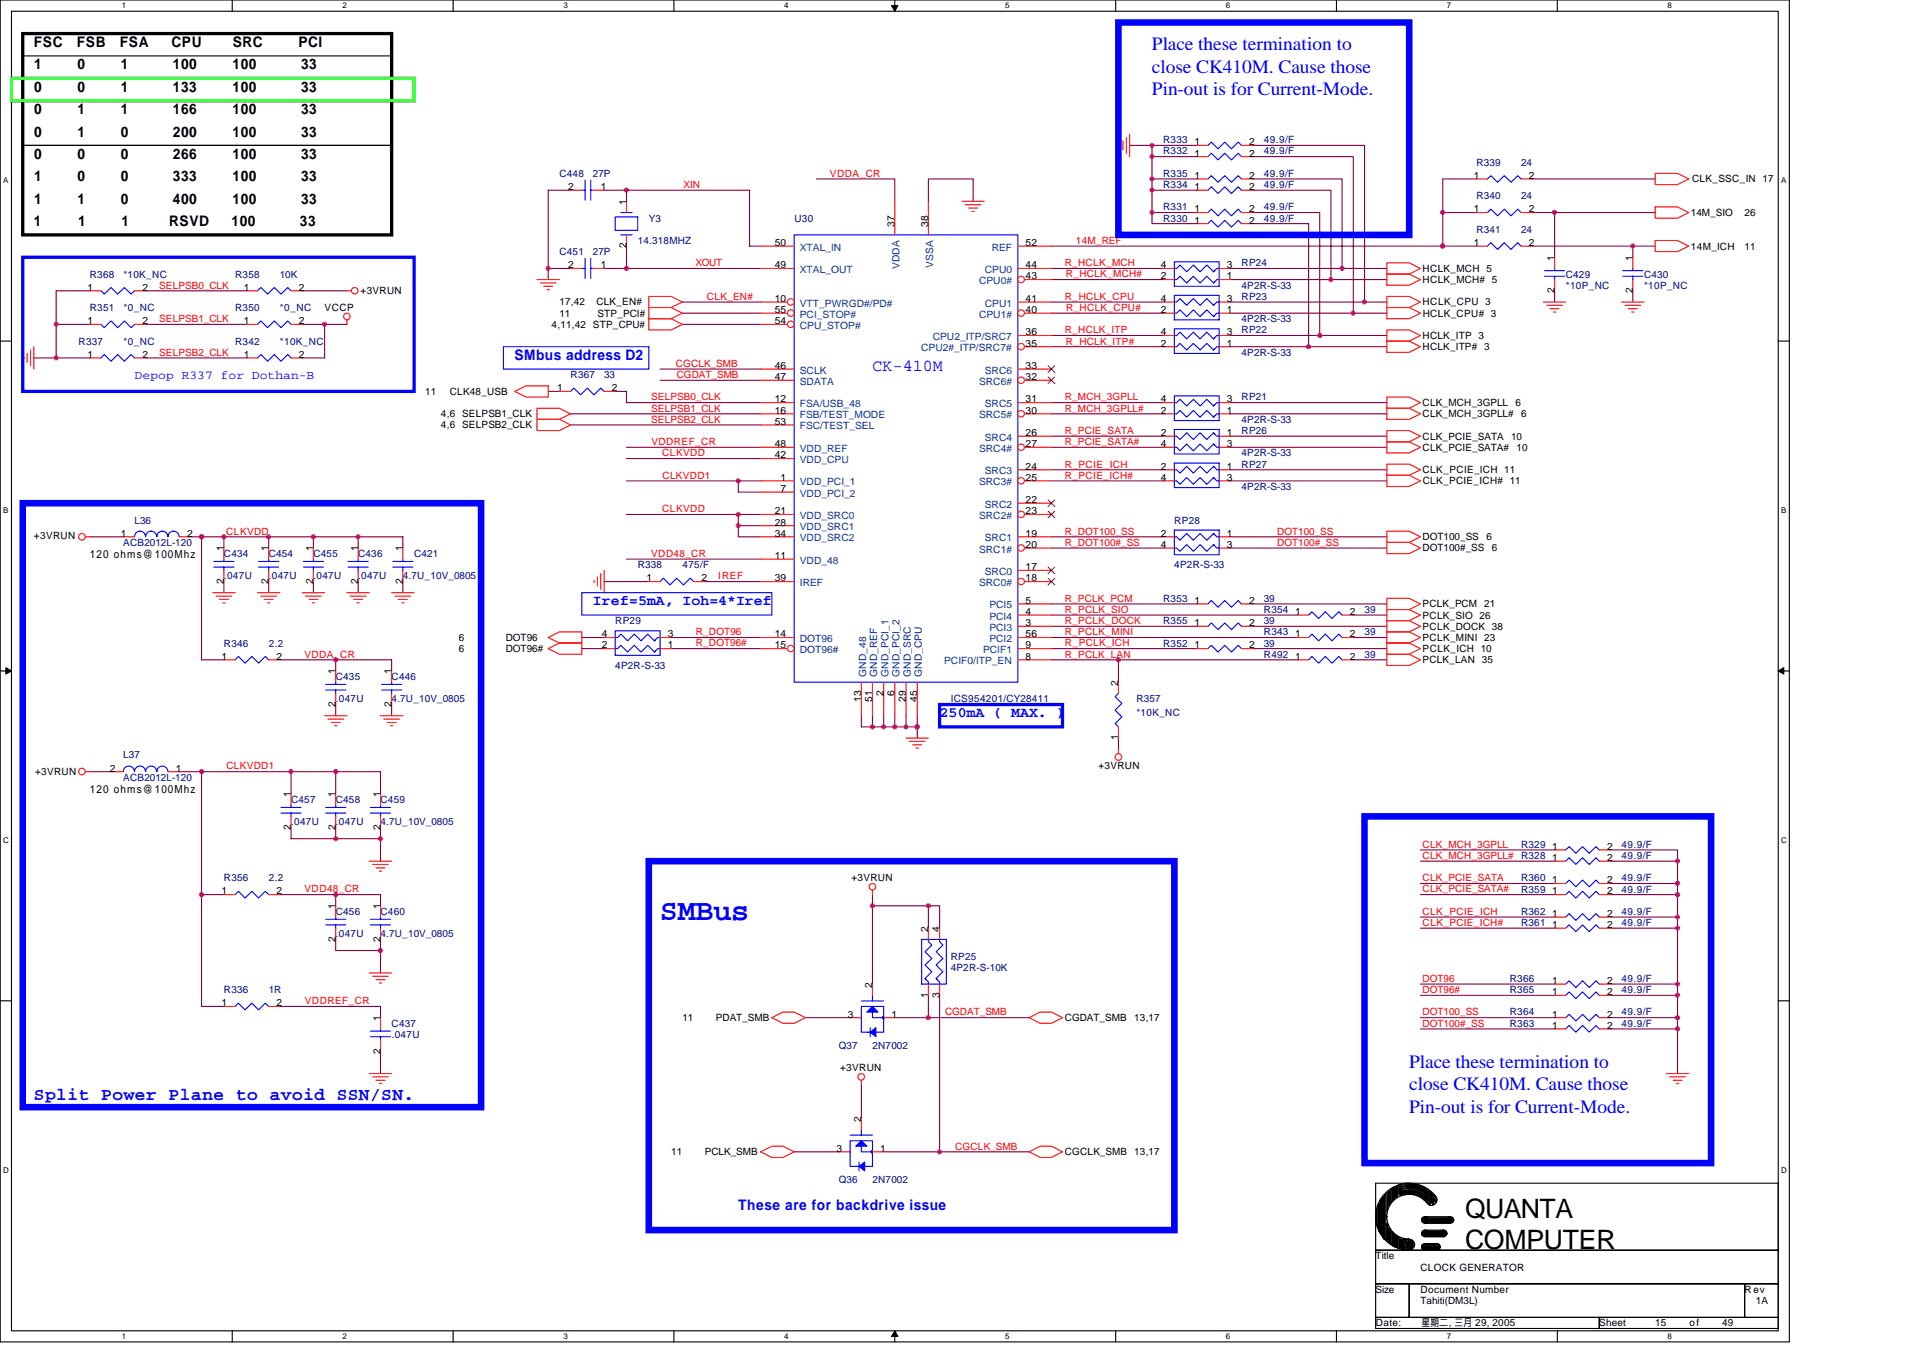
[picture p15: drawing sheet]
<svg xmlns="http://www.w3.org/2000/svg" width="297mm" height="210mm" viewBox="0 0 297 210" stroke-linecap="round" stroke-linejoin="round" font-family="sans-serif">
<defs><g id="words">
<text font-size="4.7" fill="#00f" x="101.9" y="142.1">SMBus</text>
<g font-size="4.1">
<text x="226.3" y="188.2">QUANTA</text>
<text x="226.3" y="192.9">COMPUTER</text>
</g>
<g font-size="2.9" fill="#00f">
<text x="177.9" y="7.8">Place these termination to</text>
<text x="177.9" y="11.2">close CK410M. Cause those</text>
<text x="177.9" y="14.6">Pin-out is for Current-Mode.</text>
<text x="217.7" y="165">Place these termination to</text>
<text x="217.7" y="168.4">close CK410M. Cause those</text>
<text x="217.7" y="171.8">Pin-out is for Current-Mode.</text>
</g>
<text font-size="2.8" fill="#00f" x="5.2" y="169.8">Split Power Plane to avoid SSN/SN.</text>
<text font-size="2.6" fill="#00f" x="134.8" y="57.4">CK-410M</text>
<g font-size="2.2">
<text x="5.2" y="7.3">FSC</text>
<text x="5.3" y="10.7">1</text>
<text x="11.9" y="7.3">FSB</text>
<text x="12" y="10.7">0</text>
<text x="18.5" y="7.3">FSA</text>
<text x="18.6" y="10.7">1</text>
<text x="26.5" y="7.3">CPU</text>
<text x="26.7" y="10.7">100</text>
<text x="35.9" y="10.7">100</text>
<text x="36" y="7.3">SRC</text>
<text x="46.1" y="7.3">PCI</text>
<text x="46.5" y="10.7">33</text>
<text x="5.3" y="14.2">0</text>
<text x="5.3" y="17.7">0</text>
<text x="12" y="14.2">0</text>
<text x="12" y="17.7">1</text>
<text x="18.6" y="14.2">1</text>
<text x="18.6" y="17.7">1</text>
<text x="26.7" y="14.2">133</text>
<text x="26.7" y="17.7">166</text>
<text x="35.9" y="14.2">100</text>
<text x="35.9" y="17.7">100</text>
<text x="46.5" y="14.2">33</text>
<text x="46.5" y="17.7">33</text>
<text x="5.3" y="21.1">0</text>
<text x="12" y="21.1">1</text>
<text x="18.6" y="21.1">0</text>
<text x="26.7" y="21.1">200</text>
<text x="35.9" y="21.1">100</text>
<text x="46.5" y="21.1">33</text>
<text x="5.3" y="24.6">0</text>
<text x="5.3" y="28">1</text>
<text x="12" y="24.6">0</text>
<text x="12" y="28">0</text>
<text x="18.6" y="24.6">0</text>
<text x="18.6" y="28">0</text>
<text x="26.7" y="24.6">266</text>
<text x="26.7" y="28">333</text>
<text x="35.9" y="24.6">100</text>
<text x="35.9" y="28">100</text>
<text x="46.5" y="24.6">33</text>
<text x="46.5" y="28">33</text>
<text x="5.2" y="34.9">1</text>
<text x="5.3" y="31.5">1</text>
<text x="12" y="31.5">1</text>
<text x="12.1" y="34.9">1</text>
<text x="18.6" y="31.5">0</text>
<text x="18.8" y="34.9">1</text>
<text x="26.1" y="34.9">RSVD</text>
<text x="26.7" y="31.5">400</text>
<text x="35.8" y="34.9">100</text>
<text x="35.9" y="31.5">100</text>
<text x="46.3" y="34.9">33</text>
<text x="46.5" y="31.5">33</text>
</g>
<g font-size="2.2" fill="#00f">
<text x="79.5" y="55.6">SMbus address D2</text>
<text x="91.6" y="93.4">Iref=5mA, Ioh=4*Iref</text>
<text x="145.1" y="110.7">250mA ( MAX. )</text>
<text x="114" y="186.9">These are for backdrive issue</text>
</g>
<text font-size="1.9" fill="#00f" x="20.8" y="58.5">Depop R337 for Dothan-B</text>
<g font-size="1.7">
<text x="13.9" y="86.2">120 ohms@100Mhz</text>
<text x="13.9" y="122.4">120 ohms@100Mhz</text>
</g>
<g font-size="1.5" fill="#000080">
<text x="179.7" y="23.9">R332</text>
<text x="179.7" y="22.1">R333</text>
<text x="195.2" y="23.9">49.9/F</text>
<text x="195.2" y="22.1">49.9/F</text>
<text x="86.4" y="27.3">C448</text>
<text x="91.6" y="27.3">27P</text>
<text x="179.7" y="27.3">R335</text>
<text x="179.7" y="29">R334</text>
<text x="195.2" y="27.3">49.9/F</text>
<text x="195.2" y="29">49.9/F</text>
<text x="228" y="25.6">R339</text>
<text x="234.9" y="25.6">24</text>
<text x="100.2" y="34.2">Y3</text>
<text x="122.7" y="34.2">U30</text>
<text x="179.7" y="34.2">R330</text>
<text x="179.7" y="32.5">R331</text>
<text x="195.2" y="34.2">49.9/F</text>
<text x="195.2" y="32.5">49.9/F</text>
<text x="228" y="30.8">R340</text>
<text x="228" y="35.9">R341</text>
<text x="234.9" y="30.8">24</text>
<text x="234.9" y="35.9">24</text>
<text x="86.4" y="39.4">C451</text>
<text x="91.6" y="39.4">27P</text>
<text x="98.5" y="37.7">14.318MHZ</text>
<text x="191.8" y="41.1">RP24</text>
<text x="13.9" y="42.9">R368</text>
<text x="19.1" y="42.9">*10K_NC</text>
<text x="36.3" y="42.9">R358</text>
<text x="43.2" y="42.9">10K</text>
<text x="191.8" y="44.6">4P2R-S-33</text>
<text x="191.8" y="46.3">RP23</text>
<text x="241.8" y="42.9">C429</text>
<text x="241.8" y="44.6">*10P_NC</text>
<text x="254" y="42.9">C430</text>
<text x="254" y="44.6">*10P_NC</text>
<text x="12.1" y="53.2">R337</text>
<text x="13.9" y="48">R351</text>
<text x="19.1" y="48">*0_NC</text>
<text x="19.1" y="53.2">*0_NC</text>
<text x="36.3" y="53.2">R342</text>
<text x="36.3" y="48">R350</text>
<text x="43.2" y="48">*0_NC</text>
<text x="43.2" y="53.2">*10K_NC</text>
<text x="191.8" y="51.5">RP22</text>
<text x="191.8" y="49.8">4P2R-S-33</text>
<text x="88.1" y="58.4">R367</text>
<text x="93.3" y="58.4">33</text>
<text x="191.8" y="54.9">4P2R-S-33</text>
<text x="191.8" y="61.8">RP21</text>
<text x="191.8" y="65.3">4P2R-S-33</text>
<text x="191.8" y="67">RP26</text>
<text x="191.8" y="70.5">4P2R-S-33</text>
<text x="191.8" y="72.2">RP27</text>
<text x="191.8" y="75.7">4P2R-S-33</text>
<text x="20.8" y="80.9">L36</text>
<text x="181.4" y="80.9">RP28</text>
<text x="19" y="84.3">ACB2012L-120</text>
<text x="34.6" y="86">C434</text>
<text x="34.6" y="89.5">.047U</text>
<text x="41.5" y="86">C454</text>
<text x="41.5" y="89.5">.047U</text>
<text x="48.4" y="86">C455</text>
<text x="48.4" y="89.5">.047U</text>
<text x="55.3" y="86">C436</text>
<text x="55.3" y="89.5">.047U</text>
<text x="62.2" y="89.5">4.7U_10V_0805</text>
<text x="64" y="86">C421</text>
<text x="98.5" y="87.8">R338</text>
<text x="105.4" y="87.8">475/F</text>
<text x="181.4" y="87.8">4P2R-S-33</text>
<text x="179.7" y="92.9">R353</text>
<text x="195.2" y="92.9">39</text>
<text x="195.2" y="94.7">R354</text>
<text x="210.8" y="94.7">39</text>
<text x="34.6" y="99.9">R346</text>
<text x="41.5" y="99.9">2.2</text>
<text x="95" y="96.4">RP29</text>
<text x="179.7" y="96.4">R355</text>
<text x="179.7" y="99.9">R352</text>
<text x="195.2" y="96.4">39</text>
<text x="195.2" y="99.9">39</text>
<text x="195.2" y="98.1">R343</text>
<text x="195.2" y="101.6">R492</text>
<text x="210.8" y="98.1">39</text>
<text x="210.8" y="101.6">39</text>
<text x="51.9" y="105">C435</text>
<text x="60.5" y="105">C446</text>
<text x="95" y="103.3">4P2R-S-33</text>
<text x="51.9" y="108.5">.047U</text>
<text x="60.5" y="108.5">4.7U_10V_0805</text>
<text x="146.9" y="108.5">ICS954201/CY28411</text>
<text x="175.5" y="108.5">R357</text>
<text x="175.6" y="110.6">*10K_NC</text>
<text x="19" y="117.1">L37</text>
<text x="19" y="120.6">ACB2012L-120</text>
<text x="45" y="124">C457</text>
<text x="51.9" y="124">C458</text>
<text x="58.8" y="124">C459</text>
<text x="45" y="127.5">.047U</text>
<text x="51.9" y="127.5">.047U</text>
<text x="58.8" y="127.5">4.7U_10V_0805</text>
<text x="234.9" y="130.9">R329</text>
<text x="250.5" y="130.9">49.9/F</text>
<text x="34.6" y="136.1">R356</text>
<text x="41.5" y="136.1">2.2</text>
<text x="234.9" y="137.9">R359</text>
<text x="234.9" y="136.1">R360</text>
<text x="234.9" y="132.7">R328</text>
<text x="250.5" y="137.9">49.9/F</text>
<text x="250.5" y="136.1">49.9/F</text>
<text x="250.5" y="132.7">49.9/F</text>
<text x="51.9" y="141.3">C456</text>
<text x="58.8" y="141.3">C460</text>
<text x="234.9" y="141.3">R362</text>
<text x="234.9" y="143">R361</text>
<text x="250.5" y="141.3">49.9/F</text>
<text x="250.5" y="143">49.9/F</text>
<text x="51.9" y="144.8">.047U</text>
<text x="58.8" y="144.8">4.7U_10V_0805</text>
<text x="146.9" y="148.2">RP25</text>
<text x="146.9" y="149.9">4P2R-S-10K</text>
<text x="34.6" y="153.4">R336</text>
<text x="41.5" y="153.4">1R</text>
<text x="233.2" y="151.7">R366</text>
<text x="233.2" y="153.4">R365</text>
<text x="250.5" y="151.7">49.9/F</text>
<text x="250.5" y="153.4">49.9/F</text>
<text x="60.5" y="158.6">C437</text>
<text x="60.5" y="160.3">.047U</text>
<text x="233.2" y="158.6">R363</text>
<text x="233.2" y="156.8">R364</text>
<text x="250.5" y="158.6">49.9/F</text>
<text x="250.5" y="156.8">49.9/F</text>
<text x="129.6" y="162">Q37</text>
<text x="134.8" y="162">2N7002</text>
<text x="129.6" y="182.8">Q36</text>
<text x="134.8" y="182.8">2N7002</text>
</g>
<g font-size="1.5">
<text x="184.5" y="22.4">1</text>
<text x="193" y="22.4">2</text>
<text x="87.8" y="29.4">2</text>
<text x="92.8" y="29.4">1</text>
<text x="184.5" y="24.2">1</text>
<text x="184.5" y="27.6">1</text>
<text x="184.5" y="29.4">1</text>
<text x="193" y="24.2">2</text>
<text x="193" y="27.6">2</text>
<text x="193" y="29.4">2</text>
<text x="227.7" y="27.6">1</text>
<text x="236.2" y="27.6">2</text>
<text x="261.4" y="28.2">CLK_SSC_IN 17</text>
<text x="96.7" y="31.6" transform="rotate(-90 96.7 31.6)">1</text>
<text x="138.2" y="35.1" transform="rotate(-90 138.2 35.1)">37</text>
<text x="143.4" y="35.1" transform="rotate(-90 143.4 35.1)">38</text>
<text x="184.5" y="34.5">1</text>
<text x="184.5" y="32.8">1</text>
<text x="193" y="34.5">2</text>
<text x="193" y="32.8">2</text>
<text x="227.7" y="32.8">1</text>
<text x="236.2" y="32.8">2</text>
<text x="261.2" y="33.4">14M_SIO</text>
<text x="269.5" y="33.4">26</text>
<text x="87.8" y="41.4">2</text>
<text x="92.8" y="41.4">1</text>
<text x="96.7" y="38.4" transform="rotate(-90 96.7 38.4)">2</text>
<text x="119.7" y="38">50</text>
<text x="119.7" y="41.4">49</text>
<text x="158.4" y="41.4">44</text>
<text x="158.4" y="38">52</text>
<text x="179.3" y="41.4">4</text>
<text x="189.5" y="41.4">3</text>
<text x="219.7" y="42">HCLK_MCH 5</text>
<text x="227.7" y="38">1</text>
<text x="236.2" y="38">2</text>
<text x="240.1" y="40.3" transform="rotate(-90 240.1 40.3)">1</text>
<text x="252.2" y="40.3" transform="rotate(-90 252.2 40.3)">1</text>
<text x="261.2" y="38.5">14M_ICH</text>
<text x="269.5" y="38.5">11</text>
<text x="13.5" y="44.9">1</text>
<text x="22" y="44.9">2</text>
<text x="37.7" y="44.9">1</text>
<text x="46.2" y="44.9">2</text>
<text x="55.7" y="45.4">+3VRUN</text>
<text x="86.4" y="47.2">17,42</text>
<text x="92.1" y="47.2">CLK_EN#</text>
<text x="119.7" y="46.6">10</text>
<text x="158.4" y="43.2">43</text>
<text x="158.4" y="46.6">41</text>
<text x="179.3" y="43.2">2</text>
<text x="179.3" y="46.6">4</text>
<text x="189.5" y="43.2">1</text>
<text x="189.5" y="46.6">3</text>
<text x="219.7" y="47.2">HCLK_CPU 3</text>
<text x="219.7" y="43.7">HCLK_MCH# 5</text>
<text x="240.1" y="45.3" transform="rotate(-90 240.1 45.3)">2</text>
<text x="252.2" y="45.3" transform="rotate(-90 252.2 45.3)">2</text>
<text x="13.5" y="50.1">1</text>
<text x="22" y="50.1">2</text>
<text x="37.7" y="50.1">1</text>
<text x="46.2" y="50.1">2</text>
<text x="50.1" y="48">VCCP</text>
<text x="85.2" y="50.6">4,11,42 STP_CPU#</text>
<text x="86.4" y="48.9">11</text>
<text x="92.3" y="48.9">STP_PCI#</text>
<text x="119.7" y="48.3">55</text>
<text x="119.7" y="50.1">54</text>
<text x="158.4" y="48.3">40</text>
<text x="158.4" y="53.5">35</text>
<text x="158.4" y="51.8">36</text>
<text x="179.3" y="53.5">2</text>
<text x="179.3" y="51.8">4</text>
<text x="179.3" y="48.3">2</text>
<text x="189.5" y="53.5">1</text>
<text x="189.5" y="51.8">3</text>
<text x="189.5" y="48.3">1</text>
<text x="219.7" y="52.4">HCLK_ITP 3</text>
<text x="219.8" y="48.9">HCLK_CPU# 3</text>
<text x="13.5" y="55.3">1</text>
<text x="22" y="55.3">2</text>
<text x="37.7" y="55.3">1</text>
<text x="46.2" y="55.3">2</text>
<text x="119.7" y="58.7">47</text>
<text x="119.7" y="57">46</text>
<text x="158.4" y="58.7">32</text>
<text x="158.4" y="57">33</text>
<text x="219.7" y="54.1">HCLK_ITP# 3</text>
<text x="65.7" y="61">11</text>
<text x="68.1" y="64.5">4,6 SELPSB1_CLK</text>
<text x="69.5" y="61">CLK48_USB</text>
<text x="86" y="60.4">1</text>
<text x="94.5" y="60.4">2</text>
<text x="119.7" y="62.2">12</text>
<text x="119.7" y="65.6">53</text>
<text x="119.7" y="63.9">16</text>
<text x="158.4" y="63.9">30</text>
<text x="158.4" y="62.2">31</text>
<text x="179.3" y="63.9">2</text>
<text x="179.3" y="62.2">4</text>
<text x="189.5" y="63.9">1</text>
<text x="189.5" y="62.2">3</text>
<text x="219.7" y="62.7">CLK_MCH_3GPLL</text>
<text x="219.7" y="64.5">CLK_MCH_3GPLL#</text>
<text x="234.1" y="62.7">6</text>
<text x="234.9" y="64.5">6</text>
<text x="68.1" y="66.2">4,6 SELPSB2_CLK</text>
<text x="119.7" y="69.1">48</text>
<text x="119.7" y="70.8">42</text>
<text x="158.4" y="69.1">27</text>
<text x="158.4" y="67.4">26</text>
<text x="179.3" y="67.4">2</text>
<text x="179.3" y="69.1">4</text>
<text x="189.5" y="67.4">1</text>
<text x="189.5" y="69.1">3</text>
<text x="219.7" y="67.9">CLK_PCIE_SATA</text>
<text x="219.7" y="69.6">CLK_PCIE_SATA#</text>
<text x="233.4" y="67.9">10</text>
<text x="234.2" y="69.6">10</text>
<text x="120.6" y="76">7</text>
<text x="120.6" y="74.3">1</text>
<text x="158.4" y="74.3">25</text>
<text x="158.4" y="77.7">22</text>
<text x="158.4" y="72.5">24</text>
<text x="179.3" y="72.5">2</text>
<text x="179.3" y="74.3">4</text>
<text x="189.5" y="72.5">1</text>
<text x="189.5" y="74.3">3</text>
<text x="219.7" y="73.1">CLK_PCIE_ICH 11</text>
<text x="219.8" y="74.8">CLK_PCIE_ICH# 11</text>
<text x="5.2" y="83.3">+3VRUN</text>
<text x="18.7" y="82.9">1</text>
<text x="28.9" y="82.9">2</text>
<text x="119.7" y="81.2">28</text>
<text x="119.7" y="82.9">34</text>
<text x="119.7" y="79.4">21</text>
<text x="158.4" y="79.4">23</text>
<text x="158.4" y="82.9">19</text>
<text x="179.3" y="82.9">2</text>
<text x="189.5" y="82.9">1</text>
<text x="219.7" y="83.4">DOT100_SS</text>
<text x="229.6" y="83.4">6</text>
<text x="34.6" y="85.2" transform="rotate(-90 34.6 85.2)">1</text>
<text x="41.5" y="85.2" transform="rotate(-90 41.5 85.2)">1</text>
<text x="48.4" y="85.2" transform="rotate(-90 48.4 85.2)">1</text>
<text x="55.3" y="85.2" transform="rotate(-90 55.3 85.2)">1</text>
<text x="62.2" y="85.2" transform="rotate(-90 62.2 85.2)">1</text>
<text x="99.9" y="89.8">1</text>
<text x="108.3" y="89.8">2</text>
<text x="119.7" y="89.8">39</text>
<text x="119.7" y="86.3">11</text>
<text x="158.4" y="89.8">18</text>
<text x="158.4" y="84.6">20</text>
<text x="158.4" y="88.1">17</text>
<text x="179.3" y="84.6">4</text>
<text x="189.5" y="84.6">3</text>
<text x="219.7" y="85.2">DOT100#_SS</text>
<text x="230.5" y="85.2">6</text>
<text x="34.6" y="90.2" transform="rotate(-90 34.6 90.2)">2</text>
<text x="41.5" y="90.2" transform="rotate(-90 41.5 90.2)">2</text>
<text x="48.4" y="90.2" transform="rotate(-90 48.4 90.2)">2</text>
<text x="55.3" y="90.2" transform="rotate(-90 55.3 90.2)">2</text>
<text x="62.2" y="90.2" transform="rotate(-90 62.2 90.2)">2</text>
<text x="158.4" y="95">4</text>
<text x="158.4" y="93.3">5</text>
<text x="184.5" y="93.3">1</text>
<text x="193" y="93.3">2</text>
<text x="200" y="95">1</text>
<text x="208.5" y="95">2</text>
<text x="219.7" y="93.8">PCLK_PCM</text>
<text x="219.7" y="95.5">PCLK_SIO 26</text>
<text x="229.3" y="93.8">21</text>
<text x="34.2" y="101.9">1</text>
<text x="42.7" y="101.9">2</text>
<text x="70.9" y="99">6</text>
<text x="70.9" y="100.7">6</text>
<text x="78.1" y="99">DOT96</text>
<text x="78.1" y="100.7">DOT96#</text>
<text x="92.9" y="100.2">2</text>
<text x="92.9" y="98.4">4</text>
<text x="103.2" y="100.2">1</text>
<text x="103.2" y="98.4">3</text>
<text x="119.7" y="98.4">14</text>
<text x="119.7" y="100.2">15</text>
<text x="158.4" y="101.9">8</text>
<text x="158.4" y="100.2">9</text>
<text x="158.4" y="96.7">3</text>
<text x="158.4" y="98.4">56</text>
<text x="184.5" y="96.7">1</text>
<text x="184.5" y="100.2">1</text>
<text x="193" y="96.7">2</text>
<text x="193" y="100.2">2</text>
<text x="200" y="98.4">1</text>
<text x="200" y="101.9">1</text>
<text x="208.5" y="98.4">2</text>
<text x="208.5" y="101.9">2</text>
<text x="219.7" y="100.7">PCLK_ICH 10</text>
<text x="219.7" y="99">PCLK_MINI 23</text>
<text x="219.7" y="97.3">PCLK_DOCK 38</text>
<text x="51.8" y="104.2" transform="rotate(-90 51.8 104.2)">1</text>
<text x="60.5" y="104.2" transform="rotate(-90 60.5 104.2)">1</text>
<text x="136.5" y="107.5" transform="rotate(-90 136.5 107.5)">2</text>
<text x="138.2" y="107.5" transform="rotate(-90 138.2 107.5)">6</text>
<text x="172.7" y="105.9" transform="rotate(-90 172.7 105.9)">2</text>
<text x="219.7" y="102.4">PCLK_LAN 35</text>
<text x="51.8" y="109.2" transform="rotate(-90 51.8 109.2)">2</text>
<text x="60.5" y="109.2" transform="rotate(-90 60.5 109.2)">2</text>
<text x="133" y="108.4" transform="rotate(-90 133 108.4)">13</text>
<text x="134.7" y="108.4" transform="rotate(-90 134.7 108.4)">51</text>
<text x="139.9" y="108.4" transform="rotate(-90 139.9 108.4)">29</text>
<text x="141.7" y="108.4" transform="rotate(-90 141.7 108.4)">45</text>
<text x="5.4" y="119.7">+3VRUN</text>
<text x="17" y="119.2">2</text>
<text x="27.2" y="119.2">1</text>
<text x="169.7" y="118.9">+3VRUN</text>
<text x="172.7" y="114.4" transform="rotate(-90 172.7 114.4)">1</text>
<text x="44.9" y="123.2" transform="rotate(-90 44.9 123.2)">1</text>
<text x="51.8" y="123.2" transform="rotate(-90 51.8 123.2)">1</text>
<text x="58.8" y="123.2" transform="rotate(-90 58.8 123.2)">1</text>
<text x="44.9" y="128.2" transform="rotate(-90 44.9 128.2)">2</text>
<text x="51.8" y="128.2" transform="rotate(-90 51.8 128.2)">2</text>
<text x="58.8" y="128.2" transform="rotate(-90 58.8 128.2)">2</text>
<text x="239.8" y="131.3">1</text>
<text x="248.2" y="131.3">2</text>
<text x="131.5" y="136.1">+3VRUN</text>
<text x="239.8" y="136.4">1</text>
<text x="239.8" y="133">1</text>
<text x="248.2" y="136.4">2</text>
<text x="248.2" y="133">2</text>
<text x="34.2" y="138.2">1</text>
<text x="42.7" y="138.2">2</text>
<text x="51.8" y="140.4" transform="rotate(-90 51.8 140.4)">1</text>
<text x="58.8" y="140.4" transform="rotate(-90 58.8 140.4)">1</text>
<text x="143.4" y="143.9" transform="rotate(-90 143.4 143.9)">2</text>
<text x="145.1" y="143.9" transform="rotate(-90 145.1 143.9)">4</text>
<text x="239.8" y="138.2">1</text>
<text x="239.8" y="141.6">1</text>
<text x="239.8" y="143.3">1</text>
<text x="248.2" y="138.2">2</text>
<text x="248.2" y="141.6">2</text>
<text x="248.2" y="143.3">2</text>
<text x="51.8" y="145.5" transform="rotate(-90 51.8 145.5)">2</text>
<text x="58.8" y="145.5" transform="rotate(-90 58.8 145.5)">2</text>
<text x="34.2" y="155.4">1</text>
<text x="42.7" y="155.4">2</text>
<text x="134.7" y="152.5" transform="rotate(-90 134.7 152.5)">2</text>
<text x="143.4" y="154.1" transform="rotate(-90 143.4 154.1)">1</text>
<text x="145.1" y="154.1" transform="rotate(-90 145.1 154.1)">3</text>
<text x="239.8" y="152">1</text>
<text x="239.8" y="153.7">1</text>
<text x="248.2" y="152">2</text>
<text x="248.2" y="153.7">2</text>
<text x="58.8" y="157.7" transform="rotate(-90 58.8 157.7)">1</text>
<text x="105.4" y="157.7">11</text>
<text x="110.6" y="157.7">PDAT_SMB</text>
<text x="131" y="157.2">3</text>
<text x="137.7" y="157.2">1</text>
<text x="164.5" y="157.7">CGDAT_SMB</text>
<text x="175.2" y="157.7">13,17</text>
<text x="239.8" y="158.9">1</text>
<text x="239.8" y="157.2">1</text>
<text x="248.2" y="158.9">2</text>
<text x="248.2" y="157.2">2</text>
<text x="58.8" y="162.7" transform="rotate(-90 58.8 162.7)">2</text>
<text x="129.8" y="165.5">+3VRUN</text>
<text x="133" y="173.2" transform="rotate(-90 133 173.2)">2</text>
<text x="103.7" y="178.4">11</text>
<text x="108.9" y="178.4">PCLK_SMB</text>
<text x="129.2" y="177.9">3</text>
<text x="136" y="177.9">1</text>
<text x="164.5" y="178.4">CGCLK_SMB</text>
<text x="175.2" y="178.4">13,17</text>
<text x="212.5" y="194.5">Title</text>
<text x="219.4" y="196.2">CLOCK GENERATOR</text>
<text x="212.5" y="199.7">Size</text>
<text x="219.4" y="199.7">Document Number</text>
<text x="219.4" y="201.4">Tahiti(DM3L)</text>
<text x="269.5" y="199.7">Rev</text>
<text x="271.2" y="201.4">1A</text>
<text x="212.5" y="204.9">Date:</text>
<text x="219.6" y="204.9">星期二, 三月 29, 2005</text>
<text x="247" y="204.9">Sheet</text>
<text x="255.7" y="204.9">15</text>
<text x="261" y="204.9">of</text>
<text x="266" y="204.9">49</text>
</g>
<g font-size="1.5" fill="#f00">
<text x="105.6" y="29">XIN</text>
<text x="128.2" y="27.3">VDDA_CR</text>
<text x="107.4" y="41.1">XOUT</text>
<text x="164.5" y="41.1">R_HCLK_MCH</text>
<text x="166.2" y="37.7">14M_REF</text>
<text x="24.6" y="44.6">SELPSB0_CLK</text>
<text x="109.2" y="46.3">CLK_EN#</text>
<text x="164.5" y="46.3">R_HCLK_CPU</text>
<text x="164.7" y="42.8">R_HCLK_MCH#</text>
<text x="24.6" y="49.8">SELPSB1_CLK</text>
<text x="164.5" y="51.5">R_HCLK_ITP</text>
<text x="164.7" y="53.2">R_HCLK_ITP#</text>
<text x="164.7" y="48">R_HCLK_CPU#</text>
<text x="24.6" y="54.9">SELPSB2_CLK</text>
<text x="104.4" y="56.7">CGCLK_SMB</text>
<text x="104.5" y="58.4">CGDAT_SMB</text>
<text x="100.6" y="61.8">SELPSB0_CLK</text>
<text x="100.6" y="65.3">SELPSB2_CLK</text>
<text x="100.6" y="63.6">SELPSB1_CLK</text>
<text x="164.5" y="61.8">R_MCH_3GPLL</text>
<text x="164.5" y="63.6">R_MCH_3GPLL#</text>
<text x="100.6" y="68.7">VDDREF_CR</text>
<text x="102.3" y="70.5">CLKVDD</text>
<text x="164.5" y="67">R_PCIE_SATA</text>
<text x="164.5" y="68.7">R_PCIE_SATA#</text>
<text x="102.3" y="73.9">CLKVDD1</text>
<text x="164.5" y="72.2">R_PCIE_ICH</text>
<text x="164.5" y="73.9">R_PCIE_ICH#</text>
<text x="34.9" y="82.6">CLKVDD</text>
<text x="102.3" y="79.1">CLKVDD</text>
<text x="164.5" y="82.6">R_DOT100_SS</text>
<text x="197.3" y="82.6">DOT100_SS</text>
<text x="100.6" y="86">VDD48_CR</text>
<text x="110.9" y="89.5">IREF</text>
<text x="164.5" y="84.3">R_DOT100#_SS</text>
<text x="197.3" y="84.3">DOT100#_SS</text>
<text x="164.5" y="92.9">R_PCLK_PCM</text>
<text x="164.5" y="94.7">R_PCLK_SIO</text>
<text x="47" y="101.6">VDDA_CR</text>
<text x="107.5" y="99.8">R_DOT96#</text>
<text x="107.5" y="98.1">R_DOT96</text>
<text x="164.5" y="99.8">R_PCLK_ICH</text>
<text x="164.5" y="96.4">R_PCLK_DOCK</text>
<text x="164.5" y="98.1">R_PCLK_MINI</text>
<text x="164.5" y="101.6">R_PCLK_LAN</text>
<text x="35" y="118.9">CLKVDD1</text>
<text x="219.7" y="130.9">CLK_MCH_3GPLL</text>
<text x="47" y="137.8">VDD48_CR</text>
<text x="219.7" y="132.7">CLK_MCH_3GPLL#</text>
<text x="219.7" y="137.8">CLK_PCIE_SATA#</text>
<text x="219.7" y="136.1">CLK_PCIE_SATA</text>
<text x="219.7" y="143">CLK_PCIE_ICH#</text>
<text x="219.7" y="141.3">CLK_PCIE_ICH</text>
<text x="47.1" y="155.1">VDDREF_CR</text>
<text x="219.7" y="153.4">DOT96#</text>
<text x="219.7" y="151.7">DOT96</text>
<text x="146" y="156.8">CGDAT_SMB</text>
<text x="219.7" y="158.6">DOT100#_SS</text>
<text x="219.7" y="156.8">DOT100_SS</text>
<text x="147.5" y="177.6">CGCLK_SMB</text>
</g>
<g font-size="1.5" fill="#004080">
<text x="123.5" y="38.7">XTAL_IN</text>
<text x="138.9" y="41.6" transform="rotate(-90 138.9 41.6)">VDDA</text>
<text x="144.1" y="41.4" transform="rotate(-90 144.1 41.4)">VSSA</text>
<text x="153.2" y="38.7">REF</text>
<text x="123.5" y="42.2">XTAL_OUT</text>
<text x="123.5" y="47.3">VTT_PWRGD#/PD#</text>
<text x="151.2" y="43.9">CPU0#</text>
<text x="152.1" y="42.2">CPU0</text>
<text x="152.1" y="47.3">CPU1</text>
<text x="123.5" y="49.1">PCI_STOP#</text>
<text x="123.5" y="50.8">CPU_STOP#</text>
<text x="144.1" y="52.5">CPU2_ITP/SRC7</text>
<text x="151.2" y="49.1">CPU1#</text>
<text x="123.5" y="59.4">SDATA</text>
<text x="123.5" y="57.7">SCLK</text>
<text x="142.3" y="54.3">CPU2#_ITP/SRC7#</text>
<text x="151.2" y="59.4">SRC6#</text>
<text x="152.1" y="57.7">SRC6</text>
<text x="123.5" y="62.9">FSA/USB_48</text>
<text x="123.5" y="64.6">FSB/TEST_MODE</text>
<text x="151.2" y="64.6">SRC5#</text>
<text x="152.1" y="62.9">SRC5</text>
<text x="123.5" y="69.8">VDD_REF</text>
<text x="123.5" y="71.5">VDD_CPU</text>
<text x="123.5" y="66.3">FSC/TEST_SEL</text>
<text x="151.2" y="69.8">SRC4#</text>
<text x="152.1" y="68.1">SRC4</text>
<text x="123.5" y="76.7">VDD_PCI_2</text>
<text x="123.5" y="75">VDD_PCI_1</text>
<text x="151.2" y="75">SRC3#</text>
<text x="152.1" y="73.3">SRC3</text>
<text x="123.5" y="81.9">VDD_SRC1</text>
<text x="123.5" y="83.6">VDD_SRC2</text>
<text x="123.5" y="80.2">VDD_SRC0</text>
<text x="151.2" y="80.2">SRC2#</text>
<text x="152.1" y="83.6">SRC1</text>
<text x="152.1" y="78.4">SRC2</text>
<text x="123.5" y="87.1">VDD_48</text>
<text x="151.2" y="85.3">SRC1#</text>
<text x="152.1" y="88.8">SRC0</text>
<text x="123.5" y="90.5">IREF</text>
<text x="151.2" y="90.5">SRC0#</text>
<text x="152.8" y="95.7">PCI4</text>
<text x="152.8" y="94">PCI5</text>
<text x="123.5" y="99.2">DOT96</text>
<text x="123.5" y="100.9">DOT96#</text>
<text x="151.8" y="100.9">PCIF1</text>
<text x="152.8" y="97.4">PCI3</text>
<text x="152.8" y="99.2">PCI2</text>
<text x="133.8" y="104.5" transform="rotate(-90 133.8 104.5)">GND_48</text>
<text x="135.5" y="104.5" transform="rotate(-90 135.5 104.5)">GND_REF</text>
<text x="137.2" y="104.5" transform="rotate(-90 137.2 104.5)">GND_PCI_1</text>
<text x="138.9" y="104.5" transform="rotate(-90 138.9 104.5)">GND_PCI_2</text>
<text x="140.7" y="104.5" transform="rotate(-90 140.7 104.5)">GND_SRC</text>
<text x="142.4" y="104.5" transform="rotate(-90 142.4 104.5)">GND_CPU</text>
<text x="145.8" y="102.6">PCIF0/ITP_EN</text>
</g>
<g font-size="1.2">
<text x="18.8" y="1.3">1</text>
<text x="52.9" y="1.3">2</text>
<text x="87" y="1.3">3</text>
<text x="121.1" y="1.3">4</text>
<text x="155.3" y="1.3">5</text>
<text x="189.4" y="1.3">6</text>
<text x="223.5" y="1.3">7</text>
<text x="257.6" y="1.3">8</text>
<text x=".5" y="28.3">A</text>
<text x="275.1" y="28.3">A</text>
<text x=".5" y="79.2">B</text>
<text x="275.1" y="79.2">B</text>
<text x=".5" y="130.2">C</text>
<text x="275.1" y="130.2">C</text>
<text x=".5" y="181.1">D</text>
<text x="275.1" y="181.1">D</text>
<text x="18.8" y="206.8">1</text>
<text x="52.9" y="206.8">2</text>
<text x="87" y="206.8">3</text>
<text x="121.1" y="206.8">4</text>
<text x="155.3" y="206.8">5</text>
<text x="189.4" y="206.8">6</text>
<text x="223.5" y="206.8">7</text>
<text x="257.6" y="206.8">8</text>
</g>
</g></defs>
<path d="M0 0h276.4v207.3h-276.4zM1.8 1.7h272.9v203.8h-272.9z" fill="none" stroke="#000" stroke-width=".17"/>
<g fill="#fff">
<path d="M18.8 .2h.7v1.4h-.7z"/>
<path d="M18.8 205.7h.7v1.4h-.7z"/>
</g>
<path d="M35.9 0v1.7M35.9 205.5v1.8" fill="none" stroke="#000" stroke-width=".17"/>
<g fill="#fff">
<path d="M52.9 .2h.7v1.4h-.7z"/>
<path d="M52.9 205.7h.7v1.4h-.7z"/>
</g>
<path d="M70 0v1.7M70 205.5v1.8" fill="none" stroke="#000" stroke-width=".17"/>
<g fill="#fff">
<path d="M87 .2h.7v1.4h-.7z"/>
<path d="M87 205.7h.7v1.4h-.7z"/>
</g>
<path d="M104.1 0v1.7M104.1 205.5v1.8" fill="none" stroke="#000" stroke-width=".17"/>
<g fill="#fff">
<path d="M121.1 .2h.7v1.4h-.7z"/>
<path d="M121.1 205.7h.7v1.4h-.7z"/>
</g>
<path d="M138.2 0v1.7M138.2 205.5v1.8" fill="none" stroke="#000" stroke-width=".17"/>
<path d="M137.7 .9h1l-.5 .8zM138.2 205.5l.5 .9h-1z" fill="#000" stroke="#000" stroke-width=".15"/>
<g fill="#fff">
<path d="M155.3 .2h.6v1.4h-.6z"/>
<path d="M155.3 205.7h.6v1.4h-.6z"/>
</g>
<path d="M172.3 0v1.7M172.3 205.5v1.8" fill="none" stroke="#000" stroke-width=".17"/>
<g fill="#fff">
<path d="M189.4 .2h.6v1.4h-.6z"/>
<path d="M189.4 205.7h.6v1.4h-.6z"/>
</g>
<path d="M206.4 0v1.7M206.4 205.5v1.8" fill="none" stroke="#000" stroke-width=".17"/>
<g fill="#fff">
<path d="M223.5 .2h.6v1.4h-.6z"/>
<path d="M223.5 205.7h.6v1.4h-.6z"/>
</g>
<path d="M240.6 0v1.7M240.6 205.5v1.8" fill="none" stroke="#000" stroke-width=".17"/>
<g fill="#fff">
<path d="M257.6 .2h.7v1.4h-.7z"/>
<path d="M257.6 205.7h.7v1.4h-.7z"/>
<path d="M.5 27.2h.8v1.4h-.8z"/>
<path d="M275.1 27.2h.8v1.4h-.8z"/>
<path d="M.5 78.1h.8v1.4h-.8z"/>
<path d="M275.1 78.1h.8v1.4h-.8z"/>
</g>
<path d="M0 52.7h1.8M274.7 52.7h1.7" fill="none" stroke="#000" stroke-width=".17"/>
<g fill="#fff">
<path d="M.5 129.1h.8v1.4h-.8z"/>
<path d="M275.1 129.1h.9v1.4h-.9z"/>
</g>
<path d="M0 103.6h1.8M274.7 103.6h1.7" fill="none" stroke="#000" stroke-width=".17"/>
<path d="M.9 103.1l.9 .5-.9 .5zM274.7 103.6l.8-.5v1z" fill="#000" stroke="#000" stroke-width=".15"/>
<g fill="#fff">
<path d="M.5 180h.8v1.4h-.8z"/>
<path d="M275.1 180h.9v1.4h-.9z"/>
</g>
<g fill="none" stroke="#000" stroke-width=".17">
<path d="M3.5 8.6h57v13.9h-57zM3.5 22.5h57v13.8h-57zM0 154.6h1.8M274.7 154.6h1.7M212.5 182.8h62.2v10.3h-62.2zM212.5 193.1h62.2v5.2h-62.2zM212.5 198.3h5.2v5.2h-5.2zM212.7 186.7v2.4l.1 .6v-3.5l.2-.3v4.3l.2 .2v-4.9l.2-.3v5.5l.1 .2v-5.9l.2-.2v6.6M213.9 191.4v-6.8l.2-.1v7.1h.1v-2.6l.2 .3v2.4l.2 .2v-2.2l.1 .3v2.1l.2 .1v-2l.2 .2v2h.2v-1.9l.1 .2v1.9h.2v-1.7l.2 .1v1.6l.1 .2v-1.8l.2 .2v1.6h.2v-1.4M214.2 184.1v3l.2-.6v-2.4l.2-.1v2.2l.1-.2v-2.2l.2-.2v2.1l.2-.2v-2.1h.2v1.9l.1-.1v-1.8l.2-.1v1.7l.2-.2v-1.5l.1-.2v1.7M216.3 184.2a4 4 0 0 1 4.8 1.7M216.3 184a4.2 4.2 0 0 1 5.1 2.1"/>
<path d="M216.3 183.8a4.3 4.3 0 0 1 5.2 2.3M216.3 183.6a4.5 4.5 0 0 1 5.2 2.1M216.3 183.5a4.7 4.7 0 0 1 5.4 2.2M216.3 183.1a4.9 4.9 0 0 1 5.7 2.2M216.3 191.2v.2h.2v1.4h.1v-1.4h.2v1.5h-.3l.5-1.5M216.3 182.9v1.7l-.2-.1v-1.4zM216.3 184.6a3.6 3.6 0 0 1 4.5 1.6M216.3 184.4a3.8 3.8 0 0 1 4.7 1.8M216.4 183.2a4.8 4.8 0 0 1 5.4 2.3M216.5 183.1v1.4M217 191.4h.1M217 191.4v1.5l.2-.1v-1.4l.1 .3v1.2h.2v-1.3h.2v1.3h.1v-1.3h.2v1.3l.2-.1v-1.1l.2 .2v.7"/>
<path d="M217.7 182.8l-1.6 .2M217.7 184.5l-1.3 .1M217.7 198.3h51.8v5.2h-51.8zM219.7 188.1h4.7v.2h-4.8v.1h5l-.2 .2h-4.7l.2 .2h4.5M219.7 190.2h3.7v.2h-3.7l-.1 .1h3.9l-.1 .2h-3.8l.3 .2h3.3M219.7 192.2h2.6v.2h-2.7v.2h2.9l-.2 .2h-2.7l.3 .1h2.4M220.1 192.1h1.9M220.1 193.1h1.9M220.1 191h2.9M220.1 190h2.9M220.1 189h4M220.1 187.9h4"/>
<path d="M220.3 185.7a3.4 3.4 0 0 0-3.8-1 3.4 3.4 0 0 0-2.3 3.2 3.4 3.4 0 0 0 3.5 3.5M221.7 184.7a5.2 5.2 0 0 0-5.7-1.7 5.2 5.2 0 0 0-3.5 4.9v-.1a5.2 5.2 0 0 0 5.2 5.3M269.5 198.3h5.2v5.2h-5.2zM212.5 203.5h34.5v1.7h-34.5zM247 203.5h27.7v1.7h-27.7z"/>
<circle cx="217.7" cy="192.2" r=".85"/>
<circle cx="220.1" cy="190.5" r=".51"/>
<circle cx="220.1" cy="188.4" r=".51"/>
<circle cx="220.1" cy="192.6" r=".51"/>
<circle cx="221.1" cy="185.3" r=".86"/>
<circle cx="222" cy="192.6" r=".51"/>
<circle cx="223" cy="190.5" r=".51"/>
<circle cx="224" cy="188.4" r=".51"/>
</g>
<g fill="none" stroke="#800040" stroke-width=".17">
<path d="M88.1 29.4h-3.4v13.8M93.3 29.4h22.5v8.6h1.7M96.8 29.4v1.7M96.8 38v3.5M126.1 27.6h12.1v3.5M143.4 31.1v-3.5h6.9v3.5M162.4 38h65.6M174.5 22.5h3.4v1.7M177.9 27.6v1.8h7M177.9 29.4v3.4h7M177.9 32.8v1.7h7M177.9 24.2h7"/>
<path d="M177.9 22.5h7M177.9 24.2v3.4M177.9 27.6h7M193.5 34.5h8.6v19.1M193.5 32.8h10.4v19M193.5 29.4h12.1v13.8M193.5 27.6h13.8v13.9M193.5 24.2h15.5v24.2M193.5 22.5h17.3v24.2M222.9 32.8h5.1M228 27.6h-5.1v10.4M236.7 38h19"/>
<path d="M236.7 27.6h19M236.7 32.8h19M240.1 32.8v6.9M252.2 38v1.7M5.2 55.3h8.7M8.7 50.1h5.2M13.9 44.9h-5.2v10.4M22.5 50.1h15.6M22.5 55.3h15.6M22.5 44.9h15.6M46.7 50.1h6.9M46.7 44.9h6.9"/>
<path d="M50.1 50.1v5.2h-3.4M84.7 41.5h3.4M93.3 41.5h24.2M102 58.7h15.5M102 57h15.5M105.4 46.7h12.1M105.4 48.4h12.1M105.4 50.1h12.1M162.4 46.7h17.3M162.4 53.6h17.3M162.4 51.8h17.3M162.4 41.5h17.3"/>
<path d="M162.4 43.2h17.3M162.4 48.4h17.3M190 46.7h24.2M190 53.6h24.2M190 51.8h24.2M190 41.5h24.2M190 43.2h24.2M190 48.4h24.2M240.1 44.9v1.8M252.2 44.9v1.8M84.7 60.5h1.7M88.1 65.6h29.4"/>
<path d="M88.1 63.9h29.4M95 60.5h1.8v1.7h20.7M96.8 79.5h17.2v3.4h3.5M96.8 74.3h17.2v1.7h3.5M96.8 69.1h20.7M96.8 70.8h20.7M114 74.3h3.5M114 79.5h3.5M162.4 62.2h17.3M162.4 63.9h17.3M162.4 67.4h17.3M162.4 69.1h17.3"/>
<path d="M162.4 72.6h17.3M162.4 74.3h17.3M190 62.2h24.2M190 63.9h24.2M190 67.4h24.2M190 69.1h24.2M190 72.6h24.2M190 74.3h24.2M13.9 82.9h5.1M29.4 82.9h19M31.1 82.9v19h3.5M34.6 82.9v1.7"/>
<path d="M34.6 89.8v1.7M41.5 82.9v1.7M41.5 89.8v1.7M48.4 82.9h6.9v1.7M48.4 82.9v1.7M48.4 89.8v1.7M55.3 82.9h6.9v1.7M55.3 89.8v1.7M62.2 89.8v1.7M89.9 98.5h3.4M93.3 89.8h6.9M96.8 86.4h20.7"/>
<path d="M103.7 98.5h13.8M108.9 89.8h8.6M114 81.2h3.5M162.4 98.5h38M162.4 93.3h22.5M162.4 95h38M162.4 96.7h22.5M162.4 82.9h17.3M162.4 84.6h17.3M190 82.9h24.2M190 84.6h24.2M193.5 93.3h20.7"/>
<path d="M193.5 96.7h20.7M209 98.5h5.2M209 95h5.2M13.9 119.2h3.4M27.7 119.2h3.4M31.1 119.2h13.9v3.4M31.1 119.2v19M43.2 101.9h17.3v1.7M45 119.2h13.8v3.4M51.9 101.9v1.7M51.9 108.8v1.8M51.9 119.2v3.4"/>
<path d="M60.5 108.8v1.8M89.9 100.2h3.4M103.7 100.2h13.8M133.1 110.6v1.7h8.6M134.8 110.6v1.7M136.5 110.6v1.7M138.2 110.6v1.7M140 110.6v1.7M141.7 110.6v3.4M162.4 101.9h10.4v3.5M162.4 100.2h22.5M172.8 101.9h27.6"/>
<path d="M172.8 114v1.7M193.5 100.2h20.7M209 101.9h5.2M31.1 138.2v17.2h3.5M31.1 138.2h3.5M43.2 138.2h8.7M45 127.8v1.7h13.8M51.9 138.2h6.9v1.7M51.9 127.8v1.7M51.9 138.2v1.7M58.8 127.8v5.2M134.8 139.9h10.3v3.5"/>
<path d="M134.8 138.2v13.8M143.4 139.9v3.5M219.4 131.3h20.7M219.4 133h20.7M219.4 138.2h20.7M219.4 136.5h20.7M248.8 131.3h10.3v1.7M248.8 133h10.3v3.5M248.8 136.5h10.3v1.7M248.8 138.2h10.3v3.4M43.2 155.4h15.6v1.8M51.9 145.1v1.7h6.9"/>
<path d="M58.8 145.1v5.2M124.4 157.2h6.9M138.2 157.2h20.8M143.4 153.7v3.5M145.1 153.7v24.2M219.4 157.2h20.7M219.4 143.4h20.7M219.4 141.6h20.7M219.4 152h20.7M219.4 153.7h20.7M219.4 158.9h20.7M248.8 141.6h10.3v1.8"/>
<path d="M248.8 143.4h10.3v8.6M248.8 157.2h10.3M248.8 152h10.3M248.8 153.7h10.3M248.8 158.9h10.3M259.1 152v13.8M58.8 162.4v3.4M122.7 177.9h6.9M133.1 167.6v5.1M136.5 177.9h22.5"/>
</g>
<g fill="none" stroke="#f00" stroke-width=".17">
<path d="M88.1 29.4h1.8M91.6 29.4h1.7M117.5 38h5.2M148.6 31.1h3.4M149.1 31.6h2.4M149.6 32.1h1.4M150.1 32.7h.4M172.9 22.3v.3M173.5 21.8v1.4M174 21.3v2.4M174.5 20.7v3.5M184.9 34.5h1.7"/>
<path d="M191.8 34.5h1.7M255.7 32h3.4l1.8 .8-1.8 .9h-3.4zM255.7 37.1h3.4l1.8 .9-1.8 .9h-3.4zM255.7 26.8h3.4l1.8 .8-1.8 .9h-3.4zM3.7 55.1v.4M4.2 54.6v1.4M4.7 54.1v2.4M5.2 53.6v3.4M13.9 55.3h1.7M20.8 55.3h1.7M53.6 44.9h.7M53.6 49.4v.7"/>
<path d="M82.9 43.2h3.5M83.5 43.7h2.4M84 44.2h1.4M84.5 44.7h.4M100.2 49.2h3.5l1.7 .9-1.7 .9h-3.5zM100.2 47.5h3.5l1.7 .9-1.7 .8h-3.5zM100.2 45.8h3.5l1.7 .9-1.7 .8h-3.5zM117.5 41.5h5.2M179.7 43.2h1.7M179.7 41.5h1.7M179.7 53.6h1.7M179.7 51.8h1.7"/>
<path d="M188.3 43.2h1.7M188.3 41.5h1.7M188.3 53.6h1.7M188.3 51.8h1.7M214.2 47.5h3.5l1.7 .9-1.7 .8h-3.5zM214.2 45.8h3.5l1.7 .9-1.7 .8h-3.5zM214.2 42.3h3.5l1.7 .9-1.7 .8h-3.5zM214.2 40.6h3.5l1.7 .9-1.7 .8h-3.5zM214.2 52.7h3.5l1.7 .9-1.7 .8h-3.5zM214.2 51h3.5l1.7 .8-1.7 .9h-3.5zM238.4 46.7h3.4M238.9 47.2h2.4"/>
<path d="M239.4 47.7h1.4M240 48.2h.3M250.5 46.7h3.5M251 47.2h2.4M251.5 47.7h1.4M252 48.2h.4M79.5 60.5l1.7-.9h3.5v1.7h-3.5zM82.9 63.1h3.5l1.7 .8-1.7 .9h-3.5zM82.9 64.8h3.5l1.7 .8-1.7 .9h-3.5zM117.5 76h5.2M179.7 72.6h1.7M179.7 74.3h1.7"/>
<path d="M188.3 72.6h1.7M188.3 74.3h1.7M214.2 61.3h3.5l1.7 .9-1.7 .9h-3.5zM214.2 63.1h3.5l1.7 .8-1.7 .9h-3.5zM214.2 66.5h3.5l1.7 .9-1.7 .8h-3.5zM214.2 68.2h3.5l1.7 .9-1.7 .9h-3.5zM214.2 71.7h3.5l1.7 .9-1.7 .8h-3.5zM214.2 73.4h3.5l1.7 .9-1.7 .8h-3.5zM13.2 82.9h.7M32.9 91.5h3.4M33.4 92.1h2.4M33.9 92.6h1.4"/>
<path d="M34.4 93.1h.4M34.6 84.6v1.8M34.6 88.1v1.7M39.8 91.5h3.4M40.3 92.1h2.4M40.8 92.6h1.4M41.3 93.1h.4M41.5 84.6v1.8M41.5 88.1v1.7M46.7 91.5h3.4M47.2 92.1h2.4M47.7 92.6h1.4"/>
<path d="M48.2 93.1h.4M48.4 84.6v1.8M48.4 88.1v1.7M53.6 91.5h3.4M54.1 92.1h2.4M54.6 92.6h1.4M55.1 93.1h.4M60.5 91.5h3.5M61 92.1h2.4M61.5 92.6h1.4M62.1 93.1h.3M84.7 98.5l1.7-.9h3.5v1.7h-3.5z"/>
<path d="M91.8 89.6v.4M92.3 89.1v1.4M92.8 88.6v2.4M93.3 88.1v3.4M117.5 81.2h5.2M157.2 96.7h5.2M184.9 96.7h1.7M191.8 96.7h1.7M200.4 98.5h1.7M207.3 98.5h1.7M214.2 92.4h3.5l1.7 .9-1.7 .8h-3.5zM214.2 99.3h3.5l1.7 .9-1.7 .8h-3.5z"/>
<path d="M214.2 94.1h3.5l1.7 .9-1.7 .9h-3.5zM214.2 97.6h3.5l1.7 .9-1.7 .8h-3.5zM214.2 95.9h3.5l1.7 .8-1.7 .9h-3.5zM214.2 83.8h3.5l1.7 .8-1.7 .9h-3.5zM214.2 82h3.5l1.7 .9-1.7 .9h-3.5zM13.2 119.2h.7M50.1 110.6h3.5M50.6 111.1h2.5M51.2 111.6h1.4M51.7 112.1h.3M51.9 103.6v1.8M51.9 107.1v1.7"/>
<path d="M58.8 110.6h3.4M59.3 111.1h2.4M59.8 111.6h1.4M60.3 112.1h.4M84.7 100.2l1.7-.9h3.5v1.7h-3.5zM140 114h3.4M140.5 114.5h2.4M141 115h1.4M141.5 115.5h.4M172.8 115.7v.7M200.4 101.9h1.7M207.3 101.9h1.7"/>
<path d="M214.2 101h3.5l1.7 .9-1.7 .9h-3.5zM51.9 122.6v1.8M51.9 126.1v1.7M57 133h3.5M57.6 133.5h2.4M58.1 134h1.4M58.6 134.6h.3M134.8 137.5v.7M240.1 138.2h1.7M240.1 136.5h1.7M247 138.2h1.8M247 136.5h1.8"/>
<path d="M57 150.3h3.5M57.6 150.8h2.4M58.1 151.3h1.4M58.6 151.8h.3M119.2 157.2l1.7-.9h1.8l1.7 .9-1.7 .9h-1.8zM143.4 143.4v1.7M143.4 152v1.7M145.1 143.4v1.7M145.1 152v1.7M159 157.2l1.7-.9h1.7l1.7 .9-1.7 .9h-1.7zM240.1 158.9h1.7M247 158.9h1.8"/>
<path d="M57 165.8h3.5M57.6 166.3h2.4M58.1 166.9h1.4M58.6 167.4h.3M117.5 177.9l1.7-.9h1.7l1.8 .9-1.8 .9h-1.7zM133.1 166.9v.7M159 177.9l1.7-.9h1.7l1.7 .9-1.7 .9h-1.7zM257.4 165.8h3.5M257.9 166.3h2.4M258.4 166.9h1.4M258.9 167.4h.4"/>
<circle cx="53.6" cy="48.9" r=".51"/>
<circle cx="54.8" cy="44.9" r=".51"/>
<circle cx="12.7" cy="82.9" r=".51"/>
<circle cx="12.7" cy="119.2" r=".51"/>
<circle cx="172.8" cy="116.9" r=".51"/>
<circle cx="134.8" cy="137" r=".51"/>
<circle cx="133" cy="166.3" r=".51"/>
</g>
<path d="M3.5 5.2h57v31.1h-57z" fill="none" stroke="#000" stroke-width=".51"/>
<g fill="none" stroke="#00f" stroke-width=".17">
<path d="M89.9 29.4h.5M90.4 27.8v3.1M91.2 29.4h.4M91.2 27.8v3.1M122.7 36.3h34.5v69.1h-34.5zM186.6 34.5l.5-.5 1 1.1 1.1-1.1 1 1.1 1.1-1.1 .5 .5M15.6 55.3l.5-.5 1 1 1.1-1 1 1 1.1-1 .5 .5M77.8 53.6h22.4v3.4h-22.4zM181.4 43.2h.4l.5-.5 1 1 1-1 1.1 1 1-1 1 1 .6-.5h.3M181.4 41.5h.4l.5-.6 1 1.1 1-1.1 1.1 1.1 1-1.1 1 1.1 .6-.5h.3M181.4 40.4h6.9v3.8h-6.9zM181.4 53.6h.4l.5-.6 1 1.1 1-1.1 1.1 1.1 1-1.1 1 1.1 .6-.5h.3"/>
<path d="M181.4 51.8h.4l.5-.5 1 1 1-1 1.1 1 1-1 1 1 .6-.5h.3M181.4 50.8h6.9v3.8h-6.9zM187.6 43.5l-.2 .2M187.6 41.8l-.2 .2M187.6 53.9l-.2 .2M187.6 52.2l-.2 .1M181.4 72.6h.4l.5 .5 1-1.1 1 1.1 1.1-1.1 1 1.1 1-1.1 .6 .6h.3M181.4 74.3h.4l.5 .5 1-1 1 1 1.1-1 1 1 1-1 .6 .5h.3M181.4 71.5h6.9v3.8h-6.9zM187.4 72l.2 .2M187.4 73.8l.2 .1M33 87.6h3.1"/>
<path d="M33 86.7h3.1M34.6 86.4v.3M34.6 87.6v.5M39.9 87.6h3.1M39.9 86.7h3.1M41.5 86.4v.3M41.5 87.6v.5M46.9 87.6h3.1M46.9 86.7h3.1M48.4 86.4v.3M48.4 87.6v.5M89.9 91.5h29.3v3.5h-29.3z"/>
<path d="M186.6 96.7l.5-.5 1 1 1.1-1 1 1 1.1-1 .5 .5M202.1 98.5l.5-.6 1.1 1.1 1-1.1 1.1 1.1 1-1.1 .5 .6M50.3 106.6h3.1M50.3 105.7h3.1M51.9 105.4v.3M51.9 106.6v.5M202.1 101.9l.5-.5 1.1 1 1-1 1.1 1 1-1 .5 .5M50.3 125.6h3.1M50.3 124.7h3.1M51.9 124.4v.3M51.9 125.6v.5M241.8 138.2l.6-.5 1 1 1.1-1 1 1 1-1 .5 .5"/>
<path d="M241.8 136.5l.6-.6 1 1.1 1.1-1.1 1 1.1 1-1.1 .5 .6M142.4 145.1h3.8v6.9h-3.8zM142.9 151.1l.2 .2M143.4 145.1v.3l.5 .6-1 1 1 1-1 1.1 1 1-1 1 .5 .6v.3M144.6 151.1l.2 .2M145.1 145.1v.3l.5 .6-1 1 1 1-1 1.1 1 1-1 1 .5 .6v.3M241.8 158.9l.6-.5 1 1 1.1-1 1 1 1-1 .5 .5"/>
</g>
<path d="M1.8 12.1h62.2v3.5h-62.2z" fill="none" stroke="#0f0" stroke-width=".51"/>
<path d="M3.5 39.7h60.5v20.8h-60.5zM145.1 108.8h19v3.5h-19z" fill="none" stroke="#00f" stroke-width=".51"/>
<path d="M172.8 3.5h44.9v32.8h-44.9zM3.5 77.7h70.8v93.3h-70.8zM100.2 133h81.2v57h-81.2zM210.8 126.1h53.5v53.5h-53.5z" fill="none" stroke="#00f" stroke-width="1"/>
<circle cx="122.2" cy="46.6" r=".51" fill="#fff" stroke="#f00" stroke-width=".17"/>
<path d="M157.2 38h5.2M117.5 46.7h4.1M157.2 41.5h5.2M117.5 82.9h5.2" fill="none" stroke="#f00" stroke-width=".17"/>
<circle cx="157.7" cy="43.2" r=".51" fill="#fff" stroke="#f00" stroke-width=".17"/>
<g fill="none" stroke="#f00" stroke-width=".17">
<path d="M138.2 31.1v5.2M143.4 31.1v5.2M117.5 58.7h5.2M158.3 43.2h4.1M117.5 69.1h5.2M117.5 74.3h5.2M117.5 70.8h5.2M117.5 62.2h5.2M157.2 98.5h5.2M157.2 95h5.2M134.8 105.4v5.2M136.5 105.4v5.2"/>
<path d="M138.2 105.4v5.2M140 105.4v5.2M141.7 105.4v5.2M157.2 100.2h5.2"/>
</g>
<circle cx="157.7" cy="48.4" r=".51" fill="#fff" stroke="#f00" stroke-width=".17"/>
<path d="M157.2 51.8h5.2M158.3 48.4h4.1M117.5 89.8h5.2" fill="none" stroke="#f00" stroke-width=".17"/>
<circle cx="122.2" cy="48.4" r=".51" fill="#fff" stroke="#f00" stroke-width=".17"/>
<path d="M117.5 48.4h4.1M117.5 57h5.2M157.2 46.7h5.2M117.5 79.5h5.2M117.5 86.4h5.2M133.1 105.4v5.2" fill="none" stroke="#f00" stroke-width=".17"/>
<circle cx="122.2" cy="50.1" r=".51" fill="#fff" stroke="#f00" stroke-width=".17"/>
<path d="M117.5 50.1h4.1M157.2 101.9h5.2" fill="none" stroke="#f00" stroke-width=".17"/>
<circle cx="157.7" cy="53.5" r=".51" fill="#fff" stroke="#f00" stroke-width=".17"/>
<path d="M158.3 53.6h4.1M117.5 65.6h5.2M117.5 63.9h5.2M117.5 98.5h5.2M157.2 93.3h5.2" fill="none" stroke="#f00" stroke-width=".17"/>
<circle cx="122.2" cy="100.2" r=".51" fill="#fff" stroke="#f00" stroke-width=".17"/>
<path d="M157.2 57h5.2M157.2 77.7h5.2M157.2 72.6h5.2M157.2 67.4h5.2M157.2 62.2h5.2M157.2 88.1h5.2M157.2 82.9h5.2M117.5 100.2h4.1" fill="none" stroke="#f00" stroke-width=".17"/>
<path d="M161.9 56.5l1 1M162.9 56.5l-1 1M161.9 77.2l1 1.1M162.9 77.2l-1 1.1M161.9 87.6l1 1M162.9 87.6l-1 1" fill="none" stroke="#804000" stroke-width=".15"/>
<circle cx="157.7" cy="89.8" r=".51" fill="#fff" stroke="#f00" stroke-width=".17"/>
<path d="M158.3 89.8h4.1" fill="none" stroke="#f00" stroke-width=".17"/>
<path d="M161.9 89.3l1 1.1M162.9 89.3l-1 1.1" fill="none" stroke="#804000" stroke-width=".15"/>
<circle cx="157.7" cy="84.6" r=".51" fill="#fff" stroke="#f00" stroke-width=".17"/>
<path d="M158.3 84.6h4.1" fill="none" stroke="#f00" stroke-width=".17"/>
<circle cx="157.7" cy="79.4" r=".51" fill="#fff" stroke="#f00" stroke-width=".17"/>
<path d="M158.3 79.5h4.1" fill="none" stroke="#f00" stroke-width=".17"/>
<path d="M161.9 79l1 1M162.9 79l-1 1" fill="none" stroke="#804000" stroke-width=".15"/>
<circle cx="157.7" cy="74.3" r=".51" fill="#fff" stroke="#f00" stroke-width=".17"/>
<path d="M158.3 74.3h4.1" fill="none" stroke="#f00" stroke-width=".17"/>
<circle cx="157.7" cy="69.1" r=".51" fill="#fff" stroke="#f00" stroke-width=".17"/>
<path d="M158.3 69.1h4.1" fill="none" stroke="#f00" stroke-width=".17"/>
<circle cx="157.7" cy="63.9" r=".51" fill="#fff" stroke="#f00" stroke-width=".17"/>
<path d="M158.3 63.9h4.1" fill="none" stroke="#f00" stroke-width=".17"/>
<circle cx="157.7" cy="58.7" r=".51" fill="#fff" stroke="#f00" stroke-width=".17"/>
<g fill="none" stroke="#f00" stroke-width=".17">
<path d="M96.8 31.1v1.7M96.8 36.3v1.7M184.9 24.2h1.7M184.9 22.5h1.7M184.9 27.6h1.7M184.9 29.4h1.7M184.9 32.8h1.7M191.8 24.2h1.7M191.8 22.5h1.7M191.8 27.6h1.7M191.8 29.4h1.7M191.8 32.8h1.7"/>
<path d="M228 27.6h1.8M228 32.8h1.8M228 38h1.8M234.9 27.6h1.8M234.9 32.8h1.8M234.9 38h1.8M240.1 39.7v1.8M252.2 39.7v1.8M13.9 44.9h1.7M13.9 50.1h1.7M20.8 44.9h1.7M20.8 50.1h1.7"/>
<path d="M38.1 55.3h1.7M38.1 44.9h1.7M38.1 50.1h1.7M45 55.3h1.7M45 44.9h1.7M45 50.1h1.7M88.1 41.5h1.8M91.6 41.5h1.7M158.3 58.7h4.1M179.7 48.4h1.7M179.7 46.7h1.7M188.3 48.4h1.7"/>
<path d="M188.3 46.7h1.7M240.1 43.2v1.7M252.2 43.2v1.7M86.4 60.5h1.7M93.3 60.5h1.7M179.7 63.9h1.7M179.7 62.2h1.7M179.7 67.4h1.7M179.7 69.1h1.7M188.3 63.9h1.7M188.3 62.2h1.7M188.3 67.4h1.7"/>
<path d="M188.3 69.1h1.7M19 82.9h1.8M27.7 82.9h1.7M55.3 84.6v1.8M55.3 88.1v1.7M62.2 84.6v1.8M62.2 88.1v1.7M93.3 98.5h1.7M100.2 89.8h1.8M102 98.5h1.7M107.1 89.8h1.8M179.7 82.9h1.7"/>
<path d="M179.7 84.6h1.7M184.9 93.3h1.7M188.3 82.9h1.7M188.3 84.6h1.7M191.8 93.3h1.7M200.4 95h1.7M207.3 95h1.7M17.3 119.2h1.7M25.9 119.2h1.8M34.6 101.9h1.7M41.5 101.9h1.7M60.5 103.6v1.8"/>
<path d="M60.5 107.1v1.7M93.3 100.2h1.7M102 100.2h1.7M172.8 105.4v1.7M172.8 112.3v1.7M184.9 100.2h1.7M191.8 100.2h1.7M34.6 138.2h1.7M41.5 138.2h1.7M45 122.6v1.8M45 126.1v1.7M51.9 139.9v1.7"/>
<path d="M58.8 122.6v1.8M58.8 126.1v1.7M58.8 139.9v1.7M240.1 131.3h1.7M240.1 133h1.7M247 131.3h1.8M247 133h1.8M34.6 155.4h1.7M41.5 155.4h1.7M51.9 143.4v1.7M58.8 143.4v1.7M58.8 157.2v1.7"/>
<path d="M131.3 157.2h1.8M134.8 152v1.7M136.5 157.2h1.7M240.1 141.6h1.7M240.1 157.2h1.7M240.1 143.4h1.7M240.1 152h1.7M240.1 153.7h1.7M247 141.6h1.8M247 157.2h1.8M247 143.4h1.8M247 152h1.8"/>
<path d="M247 153.7h1.8M58.8 160.6v1.8M129.6 177.9h1.7M133.1 172.7v1.8M134.8 177.9h1.7"/>
</g>
<path d="M161.9 58.2l1 1.1M162.9 58.2l-1 1.1" fill="none" stroke="#804000" stroke-width=".15"/>
<g fill="#00f" stroke="#00f" stroke-width=".17">
<path d="M132.2 177l.9-.8 .8 .8z" fill-rule="evenodd"/>
<path d="M132.7 180.1l.9-.6v1.3z" fill-rule="evenodd"/>
<path d="M133.9 156.3l.9-.9 .8 .9z" fill-rule="evenodd"/>
<path d="M134.4 159.4l.9-.7v1.4z" fill-rule="evenodd"/>
</g>
<g fill="none" stroke="#00f" stroke-width=".17">
<path d="M90.4 39.9v3.1M91.2 39.9v3.1M95 33.5h3.5v2.1h-3.5zM95.9 32.8h1.7M95.9 36.3h1.7M186.6 24.2l.5-.5 1 1 1.1-1 1 1 1.1-1 .5 .5M186.6 22.5l.5-.6 1 1.1 1.1-1.1 1 1.1 1.1-1.1 .5 .6M186.6 27.6l.5-.5 1 1.1 1.1-1.1 1 1.1 1.1-1.1 .5 .5M186.6 29.4l.5-.5 1 1 1.1-1 1 1 1.1-1 .5 .5M186.6 32.8l.5-.5 1 1 1.1-1 1 1 1.1-1 .5 .5M229.8 27.6l.5-.5 1 1.1 1.1-1.1 1 1.1 1-1.1 .5 .5M229.8 32.8l.5-.5 1 1 1.1-1 1 1 1-1 .5 .5"/>
<path d="M229.8 38l.5-.5 1 1 1.1-1 1 1 1-1 .5 .5M15.6 44.9l.5 .5 1-1 1.1 1 1-1 1.1 1 .5-.5M15.6 50.1l.5 .5 1-1 1.1 1 1-1 1.1 1 .5-.5M39.8 55.3l.5-.5 1 1 1.1-1 1 1 1-1 .6 .5M39.8 44.9l.5-.5 1 1 1.1-1 1 1 1-1 .6 .5M39.8 50.1l.5-.5 1 1 1.1-1 1 1 1-1 .6 .5M89.9 41.5h.5M91.2 41.5h.4M181.4 48.4h.4l.5-.5 1 1 1-1 1.1 1 1-1 1 1 .6-.5h.3M181.4 46.7h.4l.5-.6 1 1.1 1-1.1 1.1 1.1 1-1.1 1 1.1 .6-.5h.3M181.4 45.6h6.9v3.8h-6.9zM187.6 48.7l-.2 .2"/>
<path d="M187.6 47l-.2 .2M238.6 42.7h3.1M238.6 41.8h3.1M240.1 41.5v.3M240.1 42.7v.5M250.7 42.7h3.1M250.7 41.8h3.1M252.2 41.5v.3M252.2 42.7v.5M88.1 60.5l.5-.6 1.1 1.1 1-1.1 1.1 1.1 1-1.1 .5 .6M181.4 63.9h.4l.5-.5 1 1 1-1 1.1 1 1-1 1 1 .6-.5h.3M181.4 62.2h.4l.5-.5 1 1 1-1 1.1 1 1-1 1 1 .6-.5h.3"/>
<path d="M181.4 61.2h6.9v3.8h-6.9zM181.4 67.4h.4l.5 .5 1-1.1 1 1.1 1.1-1.1 1 1.1 1-1.1 .6 .6h.3M181.4 69.1h.4l.5 .5 1-1 1 1 1.1-1 1 1 1-1 .6 .5h.3M181.4 66.3h6.9v3.8h-6.9zM187.4 66.8l.2 .2M187.4 68.6l.2 .1M187.6 64.3l-.2 .1M187.6 62.5l-.2 .2M20.8 82.9a.85 .85 0 0 1 .8-.9 .85 .85 0 0 1 .9 .9M22.5 82.9a.86 .86 0 0 1 .9-.9 .86 .86 0 0 1 .8 .9M24.2 82.9a.85 .85 0 0 1 .9-.9 .85 .85 0 0 1 .8 .9M25.9 82.9a.86 .86 0 0 1 .9-.9 .86 .86 0 0 1 .9 .9"/>
<path d="M53.8 87.6h3.1M53.8 86.7h3.1M55.3 86.4v.3M55.3 87.6v.5M60.7 87.6h3.1M60.7 86.7h3.1M62.2 86.4v.3M62.2 87.6v.5M95 98.5h.4l.5-.6 1 1.1 1.1-1.1 1 1.1 1.1-1.1 1 1.1 .5-.5h.4M95 97.4h7v3.8h-7zM101.3 98.8l-.2 .2M102 89.8l.5-.5 1 1 1-1 1.1 1 1-1 .5 .5"/>
<path d="M181.4 82.9h.4l.5 .5 1-1 1 1 1.1-1 1 1 1-1 .6 .5h.3M181.4 84.6h.4l.5 .6 1-1.1 1 1.1 1.1-1.1 1 1.1 1-1.1 .6 .5h.3M181.4 81.9h6.9v3.8h-6.9zM186.6 93.3l.5-.5 1 1 1.1-1 1 1 1.1-1 .5 .5M187.4 82.4l.2 .2M187.4 84.1l.2 .2M202.1 95l.5-.5 1.1 1 1-1 1.1 1 1-1 .5 .5M19 119.2a.87 .87 0 0 1 .9-.9 .87 .87 0 0 1 .9 .9 .85 .85 0 0 1 .8-.9 .85 .85 0 0 1 .9 .9M22.5 119.2a.86 .86 0 0 1 .9-.9 .86 .86 0 0 1 .8 .9M24.2 119.2a.85 .85 0 0 1 .9-.9 .85 .85 0 0 1 .8 .9M36.3 101.9l.5-.5 1.1 1 1-1 1 1 1.1-1 .5 .5M58.9 106.6h3.2"/>
<path d="M58.9 105.7h3.2M60.5 105.4v.3M60.5 106.6v.5M95 100.2h.4l.5-.5 1 1 1.1-1 1 1 1.1-1 1 1 .5-.5h.4M101.3 100.5l-.2 .2M172.8 107.1l-.5 .5 1 1-1 1.1 1 1-1 1.1 .5 .5M186.6 100.2l.5-.5 1 1 1.1-1 1 1 1.1-1 .5 .5M36.3 138.2l.5-.5 1.1 1 1-1 1 1 1.1-1 .5 .5M43.4 125.6h3.1M43.4 124.7h3.1M45 124.4v.3M45 125.6v.5"/>
<path d="M57.2 125.6h3.1M57.2 124.7h3.1M58.8 124.4v.3M58.8 125.6v.5M241.8 131.3l.6-.5 1 1 1.1-1 1 1 1-1 .5 .5M241.8 133l.6-.5 1 1 1.1-1 1 1 1-1 .5 .5M36.3 155.4l.5-.5 1.1 1.1 1-1.1 1 1.1 1.1-1.1 .5 .5M50.3 142.9h3.1M50.3 142h3.1M51.9 141.6v.4M51.9 142.9v.5M57.2 142.9h3.1"/>
<path d="M57.2 142h3.1M57.2 159.3h3.1M58.8 141.6v.4M58.8 142.9v.5M58.8 158.9v.4M133.1 154.6h3.4M134.4 158.7v1.4M134.8 156.3v.9h1.7v-1.8h-3.4v4h1.3M134.8 153.7v.9M136.5 157h-.2v.4h.2v-.2v2.2h-1.2M241.8 141.6l.6-.5 1 1.1 1.1-1.1 1 1.1 1-1.1 .5 .5M241.8 157.2l.6-.5 1 1 1.1-1 1 1 1-1 .5 .5"/>
<path d="M241.8 143.4l.6-.5 1 1 1.1-1 1 1 1-1 .5 .5M241.8 152l.6-.5 1 1 1.1-1 1 1 1-1 .5 .5M241.8 153.7l.6-.5 1 1 1.1-1 1 1 1-1 .5 .5M57.2 160.1h3.1M58.8 160.1v.5M131.3 175.3h3.5M132.7 179.5v1.3M133.1 177v.9h1.7v-1.7h-3.5v3.9h1.4M133.1 174.5v.8M134.8 177.7h-.2v.4h.2v-.2v2.2h-1.2"/>
</g>
<g fill="#f0f" stroke="#f0f" stroke-width=".17">
<circle cx="207.3" cy="41.4" r=".34"/>
<circle cx="210.8" cy="46.6" r=".34"/>
<circle cx="134.8" cy="139.9" r=".33"/>
<circle cx="205.6" cy="43.2" r=".34"/>
<circle cx="203.9" cy="51.8" r=".34"/>
<circle cx="202.1" cy="53.5" r=".33"/>
<circle cx="134.8" cy="112.3" r=".34"/>
<circle cx="138.2" cy="112.3" r=".34"/>
<circle cx="136.5" cy="112.3" r=".34"/>
<circle cx="177.9" cy="22.5" r=".34"/>
<circle cx="177.9" cy="24.2" r=".34"/>
<circle cx="139.9" cy="112.3" r=".34"/>
<circle cx="141.7" cy="112.3" r=".34"/>
<circle cx="177.9" cy="29.4" r=".34"/>
<circle cx="177.9" cy="27.6" r=".33"/>
<circle cx="177.9" cy="32.8" r=".34"/>
<circle cx="222.8" cy="38" r=".34"/>
<circle cx="209" cy="48.4" r=".34"/>
<circle cx="252.2" cy="38" r=".34"/>
<circle cx="145.1" cy="177.9" r=".34"/>
<circle cx="143.4" cy="139.9" r=".33"/>
<circle cx="143.4" cy="157.2" r=".33"/>
<circle cx="222.8" cy="32.8" r=".34"/>
<circle cx="240.1" cy="32.8" r=".34"/>
<circle cx="84.7" cy="41.4" r=".34"/>
<circle cx="96.8" cy="29.4" r=".34"/>
<circle cx="96.8" cy="41.4" r=".34"/>
<circle cx="259.1" cy="133" r=".34"/>
<circle cx="259.1" cy="136.4" r=".34"/>
<circle cx="259.1" cy="138.2" r=".34"/>
<circle cx="259.1" cy="141.6" r=".34"/>
<circle cx="259.1" cy="143.4" r=".34"/>
<circle cx="259.1" cy="152" r=".34"/>
<circle cx="259.1" cy="157.2" r=".33"/>
<circle cx="259.1" cy="153.7" r=".34"/>
<circle cx="51.9" cy="101.9" r=".34"/>
<circle cx="31.1" cy="82.9" r=".34"/>
<circle cx="55.3" cy="82.9" r=".34"/>
<circle cx="48.4" cy="82.9" r=".34"/>
<circle cx="41.5" cy="82.9" r=".34"/>
<circle cx="31.1" cy="138.2" r=".34"/>
<circle cx="31.1" cy="119.2" r=".34"/>
<circle cx="58.8" cy="129.5" r=".34"/>
<circle cx="51.9" cy="119.2" r=".34"/>
<circle cx="51.9" cy="129.5" r=".34"/>
<circle cx="44.9" cy="119.2" r=".34"/>
<circle cx="51.9" cy="138.2" r=".34"/>
<circle cx="58.8" cy="146.8" r=".34"/>
<circle cx="34.6" cy="82.9" r=".34"/>
<circle cx="114" cy="81.2" r=".34"/>
<circle cx="114" cy="79.4" r=".33"/>
<circle cx="114" cy="74.3" r=".34"/>
<circle cx="8.7" cy="55.3" r=".34"/>
<circle cx="50.1" cy="50.1" r=".34"/>
<circle cx="8.7" cy="50.1" r=".34"/>
<circle cx="259.1" cy="158.9" r=".34"/>
<circle cx="172.8" cy="101.9" r=".34"/>
</g>
<use href="#words"/>
</svg>
